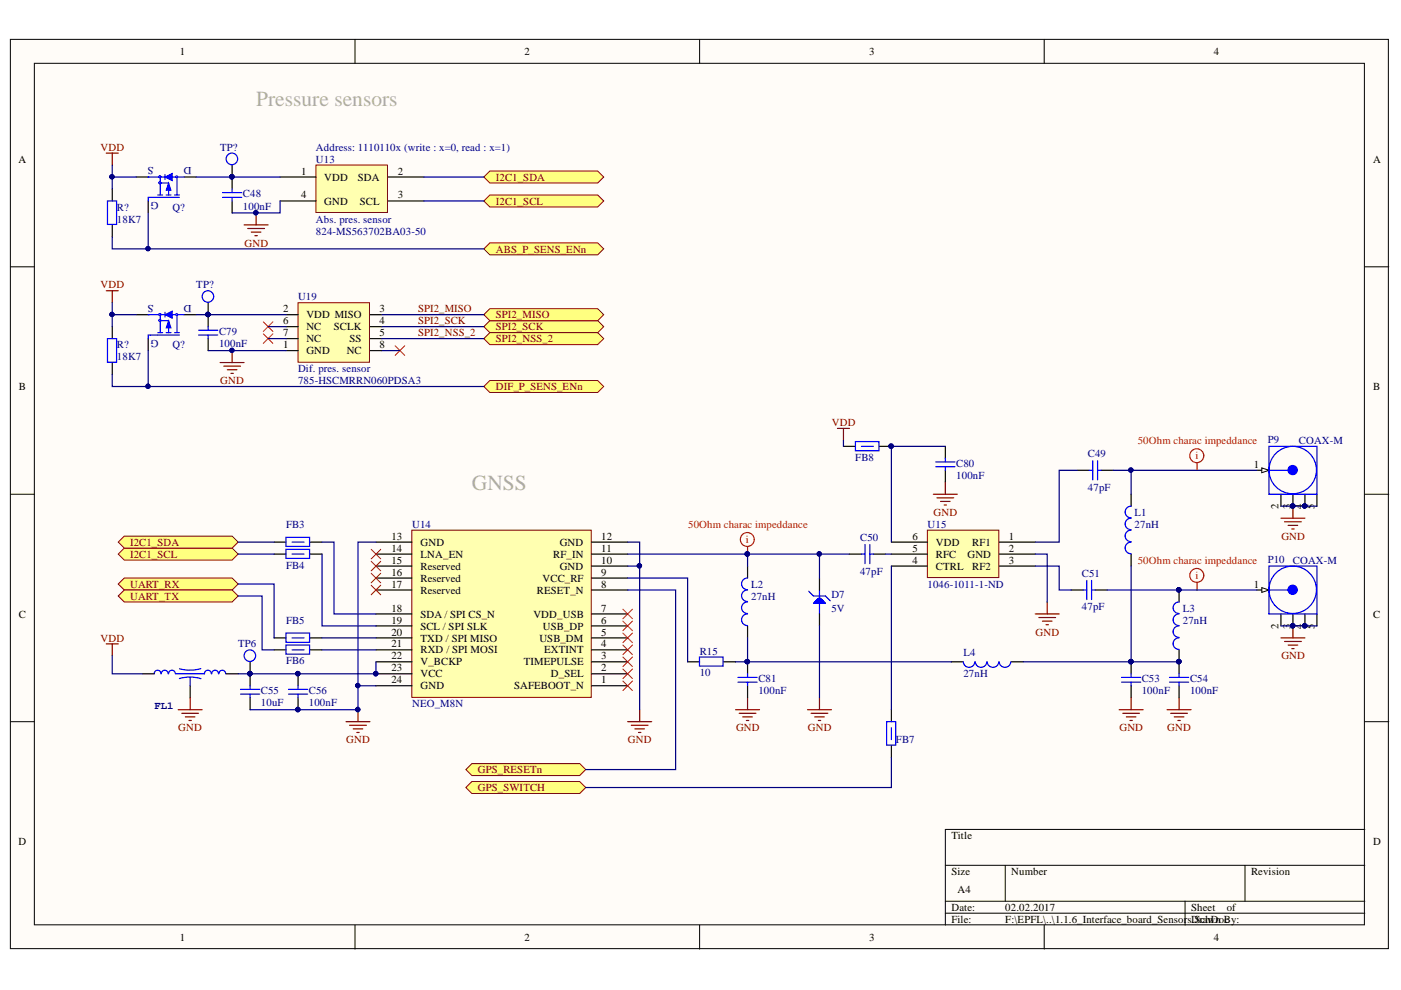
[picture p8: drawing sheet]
<svg xmlns="http://www.w3.org/2000/svg" width="297mm" height="210mm" viewBox="0 0 297 210" stroke-linecap="round" stroke-linejoin="round" font-family="sans-serif">
<defs><g id="words">
<g font-size="4.6" fill="#acb1a2">
<text x="54.3" y="22.6">Pressure sensors</text>
<text x="100.1" y="103.8">GNSS</text>
</g>
<g font-size="2.3">
<text x="38.1" y="11.7">1</text>
<text x="111.2" y="11.7">2</text>
<text x="184.3" y="11.7">3</text>
<text x="257.4" y="11.7">4</text>
<text x="3.9" y="34.5">A</text>
<text x="291.1" y="34.5">A</text>
<text x="63.9" y="37">1</text>
<text x="68.8" y="38.3">VDD</text>
<text x="75.9" y="38.3">SDA</text>
<text x="84.3" y="37">2</text>
<text x="63.9" y="42.1">4</text>
<text x="68.8" y="43.4">GND</text>
<text x="76.3" y="43.4">SCL</text>
<text x="84.3" y="42.1">3</text>
<text x="60.1" y="66.2">2</text>
<text x="60.1" y="68.8">6</text>
<text x="60.1" y="71.3">7</text>
<text x="65" y="67.5">VDD MISO</text>
<text x="65" y="70">NC</text>
<text x="70.8" y="70">SCLK</text>
<text x="80.4" y="66.2">3</text>
<text x="80.4" y="68.8">4</text>
<text x="80.4" y="71.3">5</text>
<text x="60.1" y="73.8">1</text>
<text x="65" y="75.1">GND</text>
<text x="65" y="72.6">NC</text>
<text x="73.5" y="75.1">NC</text>
<text x="74.1" y="72.6">SS</text>
<text x="80.4" y="73.8">8</text>
<text x="4" y="82.7">B</text>
<text x="291.1" y="82.7">B</text>
<text x="265.8" y="99.2">1</text>
<text x="271.1" y="108" transform="rotate(-90 271.1 108)">2</text>
<text x="273.6" y="108" transform="rotate(-90 273.6 108)">3</text>
<text x="276.2" y="108" transform="rotate(-90 276.2 108)">4</text>
<text x="278.7" y="108" transform="rotate(-90 278.7 108)">5</text>
<text x="83" y="114.5">13</text>
<text x="83" y="117">14</text>
<text x="83" y="119.5">15</text>
<text x="89.1" y="115.7">GND</text>
<text x="89.1" y="118.3">LNA_EN</text>
<text x="117.3" y="118.3">RF_IN</text>
<text x="118.7" y="115.7">GND</text>
<text x="127.5" y="119.5">10</text>
<text x="127.5" y="117">11</text>
<text x="127.5" y="114.5">12</text>
<text x="193.4" y="119.5">4</text>
<text x="193.4" y="117">5</text>
<text x="193.4" y="114.5">6</text>
<text x="198.4" y="118.3">RFC</text>
<text x="198.4" y="115.7">VDD</text>
<text x="205.1" y="118.3">GND</text>
<text x="206.1" y="115.7">RF1</text>
<text x="213.9" y="114.5">1</text>
<text x="213.9" y="117">2</text>
<text x="213.9" y="119.5">3</text>
<text x="83" y="122.1">16</text>
<text x="83" y="124.6">17</text>
<text x="89.1" y="120.8">Reserved</text>
<text x="89.1" y="123.3">Reserved</text>
<text x="89.1" y="125.9">Reserved</text>
<text x="113.8" y="125.9">RESET_N</text>
<text x="115" y="123.3">VCC_RF</text>
<text x="118.7" y="120.8">GND</text>
<text x="127.5" y="124.6">8</text>
<text x="127.5" y="122.1">9</text>
<text x="198.4" y="120.8">CTRL</text>
<text x="206.1" y="120.8">RF2</text>
<text x="265.8" y="124.6">1</text>
<text x="4" y="130.9">C</text>
<text x="83" y="129.7">18</text>
<text x="89.1" y="130.9">SDA / SPI CS_N</text>
<text x="113.1" y="130.9">VDD_USB</text>
<text x="127.5" y="129.7">7</text>
<text x="291.1" y="130.9">C</text>
<text x="83" y="132.2">19</text>
<text x="83" y="134.7">20</text>
<text x="83" y="137.3">21</text>
<text x="89.1" y="133.5">SCL / SPI SLK</text>
<text x="89.1" y="136">TXD / SPI MISO</text>
<text x="114.4" y="136">USB_DM</text>
<text x="115.1" y="133.5">USB_DP</text>
<text x="127.5" y="137.3">4</text>
<text x="127.5" y="134.7">5</text>
<text x="127.5" y="132.2">6</text>
<text x="271.1" y="133.3" transform="rotate(-90 271.1 133.3)">2</text>
<text x="273.6" y="133.3" transform="rotate(-90 273.6 133.3)">3</text>
<text x="276.2" y="133.3" transform="rotate(-90 276.2 133.3)">4</text>
<text x="278.7" y="133.3" transform="rotate(-90 278.7 133.3)">5</text>
<text x="83" y="139.8">22</text>
<text x="83" y="142.4">23</text>
<text x="89.1" y="138.6">RXD / SPI MOSI</text>
<text x="89.1" y="141.1">V_BCKP</text>
<text x="89.1" y="143.6">VCC</text>
<text x="111.1" y="141.1">TIMEPULSE</text>
<text x="115.4" y="138.6">EXTINT</text>
<text x="116.8" y="143.6">D_SEL</text>
<text x="127.5" y="142.4">2</text>
<text x="127.5" y="139.8">3</text>
<text x="83" y="144.9">24</text>
<text x="89.1" y="146.2">GND</text>
<text x="109" y="146.2">SAFEBOOT_N</text>
<text x="127.5" y="144.9">1</text>
<text x="3.9" y="179.2">D</text>
<text x="201.7" y="177.9">Title</text>
<text x="291.1" y="179.2">D</text>
<text x="201.7" y="185.5">Size</text>
<text x="214.4" y="185.5">Number</text>
<text x="265.2" y="185.5">Revision</text>
<text x="203" y="189.3">A4</text>
<text x="201.7" y="193.1">Date:</text>
<text x="201.7" y="195.7">File:</text>
<text x="213.1" y="193.1">02.02.2017</text>
<text x="213.1" y="195.7">F:\EPFL\..\1.1.6_Interface_board_SensorsDrawn c</text>
<text x="252.6" y="193.1">Sheet</text>
<text x="252.7" y="195.7">.SchDoBy:</text>
<text x="260.1" y="193.1">of</text>
<text x="38.1" y="199.5">1</text>
<text x="111.2" y="199.5">2</text>
<text x="184.3" y="199.5">3</text>
<text x="257.4" y="199.5">4</text>
</g>
<g font-size="2.3" fill="#800000">
<text x="21.3" y="31.9">VDD</text>
<text x="105.1" y="38.3">I2C1_SDA</text>
<text x="105.1" y="43.4">I2C1_SCL</text>
<text x="51.8" y="52.3">GND</text>
<text x="105.1" y="53.6">ABS_P_SENS_ENn</text>
<text x="21.3" y="61.2">VDD</text>
<text x="88.6" y="71.3">SPI2_NSS_2</text>
<text x="88.6" y="68.8">SPI2_SCK</text>
<text x="88.6" y="66.2">SPI2_MISO</text>
<text x="105.1" y="70">SPI2_SCK</text>
<text x="105.1" y="67.5">SPI2_MISO</text>
<text x="105.1" y="72.6">SPI2_NSS_2</text>
<text x="46.7" y="81.4">GND</text>
<text x="105.1" y="82.7">DIF_P_SENS_ENn</text>
<text x="176.4" y="90.3">VDD</text>
<text x="197.9" y="109.4">GND</text>
<text x="27.6" y="118.3">I2C1_SCL</text>
<text x="27.6" y="115.7">I2C1_SDA</text>
<text x="271.7" y="114.5">GND</text>
<text x="27.6" y="124.6">UART_RX</text>
<text x="27.6" y="127.1">UART_TX</text>
<text x="21.3" y="136">VDD</text>
<text x="219.6" y="134.7">GND</text>
<text x="271.7" y="139.8">GND</text>
<text x="37.8" y="155">GND</text>
<text x="156.1" y="155">GND</text>
<text x="171.3" y="155">GND</text>
<text x="237.3" y="155">GND</text>
<text x="247.5" y="155">GND</text>
<text x="73.4" y="157.6">GND</text>
<text x="133.1" y="157.6">GND</text>
<text x="101.3" y="167.8">GPS_SWITCH</text>
<text x="101.3" y="164">GPS_RESETn</text>
</g>
<g font-size="2.3" fill="#000080">
<text x="32.6" y="35.5" transform="rotate(-180 32.6 35.5)">S</text>
<text x="40.6" y="35.5" transform="rotate(-180 40.6 35.5)">D</text>
<text x="46.7" y="31.9">TP?</text>
<text x="67" y="34.5">U13</text>
<text x="67" y="31.9">Address: 1110110x (write : x=0, read : x=1)</text>
<text x="51.5" y="41.8">C48</text>
<text x="24.8" y="44.7">R?</text>
<text x="24.8" y="47.2">18K7</text>
<text x="33.6" y="42.8" transform="rotate(-180 33.6 42.8)">G</text>
<text x="36.5" y="44.7">Q?</text>
<text x="51.5" y="44.4">100nF</text>
<text x="67" y="47.2">Abs. pres. sensor</text>
<text x="67" y="49.8">824-MS563702BA03-50</text>
<text x="32.6" y="64.7" transform="rotate(-180 32.6 64.7)">S</text>
<text x="40.6" y="64.7" transform="rotate(-180 40.6 64.7)">D</text>
<text x="41.6" y="61.2">TP?</text>
<text x="63.2" y="63.7">U19</text>
<text x="46.4" y="71.1">C79</text>
<text x="24.8" y="73.8">R?</text>
<text x="24.8" y="76.4">18K7</text>
<text x="33.6" y="72.1" transform="rotate(-180 33.6 72.1)">G</text>
<text x="36.5" y="73.8">Q?</text>
<text x="46.4" y="73.6">100nF</text>
<text x="63.2" y="81.4">785-HSCMRRN060PDSA3</text>
<text x="63.2" y="78.9">Dif. pres. sensor</text>
<text x="268.8" y="93.9">P9</text>
<text x="275.4" y="94.1">COAX-M</text>
<text x="181.3" y="97.7">FB8</text>
<text x="202.7" y="98.9">C80</text>
<text x="202.7" y="101.5">100nF</text>
<text x="230.7" y="96.9">C49</text>
<text x="230.7" y="104.1">47pF</text>
<text x="60.6" y="111.9">FB3</text>
<text x="87.4" y="111.9">U14</text>
<text x="196.7" y="111.9">U15</text>
<text x="240.5" y="109.4">L1</text>
<text x="240.5" y="111.9">27nH</text>
<text x="182.4" y="114.7">C50</text>
<text x="268.8" y="119.3">P10</text>
<text x="274.1" y="119.5">COAX-M</text>
<text x="60.6" y="120.6">FB4</text>
<text x="159.3" y="124.6">L2</text>
<text x="182.4" y="121.8">47pF</text>
<text x="196.7" y="124.6">1046-1011-1-ND</text>
<text x="229.4" y="122.3">C51</text>
<text x="159.3" y="127.1">27nH</text>
<text x="176.3" y="126.9">D7</text>
<text x="176.3" y="129.7">5V</text>
<text x="229.4" y="129.4">47pF</text>
<text x="250.8" y="129.7">L3</text>
<text x="50.5" y="137.3">TP6</text>
<text x="60.6" y="132.2">FB5</text>
<text x="250.8" y="132.2">27nH</text>
<text x="60.6" y="140.8">FB6</text>
<text x="148.4" y="138.8">R15</text>
<text x="148.4" y="143.4">10</text>
<text x="204.3" y="139.1">L4</text>
<text x="204.3" y="143.6">27nH</text>
<text x="55.3" y="147.2">C55</text>
<text x="55.3" y="149.7">10uF</text>
<text x="65.5" y="147.2">C56</text>
<text x="65.5" y="149.7">100nF</text>
<text x="87.4" y="150">NEO_M8N</text>
<text x="160.8" y="144.6">C81</text>
<text x="160.8" y="147.2">100nF</text>
<text x="242.1" y="144.6">C53</text>
<text x="242.1" y="147.2">100nF</text>
<text x="252.3" y="144.6">C54</text>
<text x="252.3" y="147.2">100nF</text>
<text x="32.7" y="150.3">FL1</text>
<text x="190" y="157.6">FB7</text>
</g>
<g font-size="2.3" fill="#f00">
<text x="241.2" y="94.1">50Ohm charac impeddance</text>
<text x="253.5" y="97.4">i</text>
<text x="145.9" y="111.9">50Ohm charac impeddance</text>
<text x="158.2" y="115.2">i</text>
<text x="241.2" y="119.5">50Ohm charac impeddance</text>
<text x="253.5" y="122.8">i</text>
</g>
</g></defs>
<g fill="#fffcf8" stroke="#000" stroke-width=".21">
<path d="M2.2 8.3h292.2v192.8h-292.2z"/>
<path d="M7.3 13.4h282v182.7h-282z"/>
</g>
<g fill="none" stroke="#000" stroke-width=".21">
<path d="M75.3 8.3v5.1M148.3 8.3v5.1M221.4 8.3v5.1M2.2 56.6h5.1M289.4 56.6h5.1M2.2 104.8h5.1M289.4 104.8h5.1M2.2 153h5.1M289.4 153h5.1M289.4 175.9h-89v20.3M75.3 196.2v5M148.3 196.2v5"/>
<path d="M200.4 183.5h89M200.4 191.1h89M200.4 193.6h89M213.1 183.5v7.6M221.4 196.2v5M251.3 191.1v5.1M264 183.5v7.6"/>
</g>
<path d="M67 35h15.2v10h-15.2z" fill="#ffffb0" stroke="#800000" stroke-width=".21"/>
<path d="M59.4 37.5h7.6M82.3 37.5h7.6M59.4 42.6h7.6M82.3 42.6h7.6" fill="none" stroke="#000" stroke-width=".25"/>
<path d="M51.8 47.7h5M52.5 48.4h3.6M53.3 49.2h2M54 50h.6M54.3 45.1v2.6" fill="none" stroke="#800000" stroke-width=".25"/>
<circle cx="54.2" cy="45.1" r=".46" fill="#000080" stroke="#000080" stroke-width=".21"/>
<g fill="#ffff80" stroke="#800000" stroke-width=".21">
<path d="M102.6 42.6l1.3-1.3h22.8l1.3 1.3-1.3 1.3h-22.8z" fill-rule="evenodd"/>
<path d="M102.6 37.5l1.3-1.2h22.8l1.3 1.2-1.3 1.3h-22.8z" fill-rule="evenodd"/>
</g>
<path d="M49.2 37.5v2.6M49.2 42.6v2.5" fill="none" stroke="#000" stroke-width=".25"/>
<circle cx="49.2" cy="37.5" r=".46" fill="#000080" stroke="#000080" stroke-width=".21"/>
<path d="M47.2 40.8h4M47.2 41.8h4M49.2 40.1v.7M49.2 41.8v.8" fill="none" stroke="#00f" stroke-width=".25"/>
<path d="M87.3 112.4h38.1v35.5h-38.1z" fill="#ffffb0" stroke="#800000" stroke-width=".21"/>
<g fill="none" stroke="#000" stroke-width=".25">
<path d="M58.1 117.5h2.6M58.1 114.9h2.6M65.7 117.5h2.6M65.7 114.9h2.6M79.7 117.5h7.6M79.7 114.9h7.6M125.5 117.5h7.6M125.5 114.9h7.6M58.1 137.8h2.6M58.1 135.2h2.6M65.7 137.8h2.6M65.7 135.2h2.6"/>
<path d="M79.7 137.8h7.6M79.7 135.2h7.6M79.7 132.7h7.6M79.7 130.2h7.6M79.7 125.1h7.6M79.7 122.6h7.6M79.7 120h7.6M125.5 137.8h7.6M125.5 135.2h7.6M125.5 132.7h7.6M125.5 130.2h7.6M125.5 125.1h7.6"/>
<path d="M125.5 122.6h7.6M125.5 120h7.6M30.2 142.9h2.5M40.3 145.4v2.5M47.9 142.9h2.6M53 142.9v2.5M53 147.9v2.6M63.2 142.9v2.5M63.2 147.9v2.6M79.7 145.4h7.6M79.7 142.9h7.6M79.7 140.3h7.6"/>
<path d="M125.5 145.4h7.6M125.5 142.9h7.6M125.5 140.3h7.6"/>
</g>
<g fill="#000080" stroke="#000080" stroke-width=".21">
<circle cx="79.7" cy="142.8" r=".46"/>
<circle cx="75.8" cy="150.4" r=".46"/>
<circle cx="53" cy="142.8" r=".46"/>
<circle cx="63.1" cy="150.4" r=".46"/>
<circle cx="63.1" cy="142.8" r=".46"/>
</g>
<g fill="none" stroke="#800000" stroke-width=".25">
<path d="M22.5 136.5h2.6M23.8 136.5v2.6M37.8 150.5h5.1M38.5 151.2h3.6M39.3 152h2M40.1 152.8h.5M40.3 147.9v2.6M73.4 153h5M74.1 153.8h3.6M74.9 154.5h2M75.6 155.3h.6M75.9 150.5v2.5"/>
<path d="M133.1 153h5.1M133.8 153.8h3.6M134.6 154.5h2M135.4 155.3h.5M135.6 150.5v2.5"/>
</g>
<g fill="none" stroke="#f00" stroke-width=".21">
<path d="M78.7 119l2 2M78.7 116.5l2 2M80.7 119l-2 2M80.7 116.5l-2 2M78.7 124.1l2 2M78.7 121.5l2 2.1M80.7 124.1l-2 2M80.7 121.5l-2 2.1M132.1 139.3l2 2M132.1 136.8l2 2M132.1 134.2l2 2.1M132.1 131.7l2 2"/>
<path d="M132.1 129.2l2 2M134.1 139.3l-2 2M134.1 136.8l-2 2M134.1 134.2l-2 2.1M134.1 131.7l-2 2M134.1 129.2l-2 2M132.1 144.4l2 2M132.1 141.8l2 2.1M134.1 144.4l-2 2M134.1 141.8l-2 2.1"/>
</g>
<g fill="none" stroke="#00f" stroke-width=".25">
<path d="M60.6 116.5h5v1.9h-5zM60.6 113.9h5v2h-5zM61.9 117.5h2.6M61.9 114.9h2.6M60.6 136.8h5v1.9h-5zM60.6 134.2h5v2h-5zM61.9 137.8h2.6M61.9 135.2h2.6M34.1 142.9a.71 .71 0 0 0-.7-.8 .71 .71 0 0 0-.7 .8M35.6 142.9a.72 .72 0 0 0-.7-.8 .72 .72 0 0 0-.7 .8M37.2 142.9a.71 .71 0 0 0-.7-.8 .71 .71 0 0 0-.8 .8M38 143.9l2-.3h1.3l1.3 .3"/>
<path d="M40.3 143.6v1.8M42.6 141.8l-2 .3-1.3-.1-1.2-.2M44.8 142.9a.72 .72 0 0 0-.7-.8 .72 .72 0 0 0-.8 .8h-6M46.3 142.9a.71 .71 0 0 0-.7-.8 .71 .71 0 0 0-.7 .8M47.8 142.9a.71 .71 0 0 0-.7-.8 .71 .71 0 0 0-.7 .8M51 146.2h4.1M51 147.2h4.1M53 145.4v.8M53 147.2v.7M61.2 146.2h4M61.2 147.2h4M63.2 145.4v.8"/>
<path d="M63.2 147.2v.7"/>
</g>
<g fill="#ffff80" stroke="#800000" stroke-width=".21">
<path d="M25.1 117.5l1.2-1.3h22.9l1.3 1.3-1.3 1.3h-22.9z" fill-rule="evenodd"/>
<path d="M25.1 114.9l1.2-1.2h22.9l1.3 1.2-1.3 1.3h-22.9z" fill-rule="evenodd"/>
<path d="M25.1 123.8l1.2-1.2h22.9l1.3 1.2-1.3 1.3h-22.9z" fill-rule="evenodd"/>
<path d="M25.1 126.4l1.2-1.3h22.9l1.3 1.3-1.3 1.2h-22.9z" fill-rule="evenodd"/>
</g>
<g fill="none" stroke="#00f" stroke-width=".25">
<path d="M158.5 130.2a1.23 1.23 0 0 0-1.3 1.2 1.23 1.23 0 0 0 1.3 1.2M158.5 127.6a1.22 1.22 0 0 0-1.3 1.2 1.22 1.22 0 0 0 1.3 1.3M158.5 125.1a1.22 1.22 0 0 0-1.3 1.2 1.22 1.22 0 0 0 1.3 1.2M158.5 122.6a1.23 1.23 0 0 0-1.3 1.2 1.23 1.23 0 0 0 1.3 1.2M171.5 125.3l1 1.1h2.5l1 1M172.7 127.6h2.1M173 127.9v-.5h1.5v.5M173.2 127.9v-.8h1.1v.8M173.5 126.9l-1 1h2.5l-1-1M173.5 126.9h.5M173.5 126.9v1M173.7 125.1v5.1"/>
<path d="M174 126.9v1"/>
</g>
<path d="M158.5 120v2.6M158.5 132.7v2.5M173.7 122.6v2.5M173.7 130.2v2.5" fill="none" stroke="#000" stroke-width=".25"/>
<path d="M156 150.5h5M156.7 151.2h3.6M157.5 152h2M158.2 152.8h.6M158.5 147.9v2.6M171.2 150.5h5.1M172 151.2h3.5M172.7 152h2.1M173.5 152.8h.5M173.7 147.9v2.6" fill="none" stroke="#800000" stroke-width=".25"/>
<path d="M196.6 112.4h15.2v10.1h-15.2z" fill="#ffffb0" stroke="#800000" stroke-width=".21"/>
<g fill="none" stroke="#000" stroke-width=".25">
<path d="M228.4 99.7h2.5M233.5 99.7h2.5M266.5 99.7h2.5M180.1 117.5h2.5M185.2 117.5h2.5M189 114.9h7.6M189 117.5h7.6M211.9 114.9h7.6M211.9 117.5h7.6M279.2 104.8v2.5M189 120h7.6M211.9 120h7.6"/>
<path d="M227.1 125.1h2.6M232.2 125.1h2.5M250 125.1v2.5M250 137.8v5.1M145.8 140.3h2.5M153.4 140.3h2.6M201.7 140.3h2.5M214.4 140.3h2.5M239.8 140.3v2.6M239.8 145.4v2.5M250 145.4v2.5"/>
</g>
<g fill="none" stroke="#800000" stroke-width=".25">
<path d="M177.6 90.8h2.5M178.8 90.8v2.6M219.5 130.2h5.1M220.3 130.9h3.5M221 131.7h2M221.8 132.5h.5M222 127.6v2.6M237.3 150.5h5.1M238 151.2h3.6M238.8 152h2M239.6 152.8h.5M239.8 147.9v2.6"/>
<path d="M247.4 150.5h5.1M248.2 151.2h3.6M249 152h2M249.7 152.8h.5M250 147.9v2.6"/>
</g>
<g fill="none" stroke="#00f" stroke-width=".25">
<path d="M230.9 99.7h.8M231.7 97.7v4M232.7 97.7v4M232.7 99.7h.8M182.6 117.5h.8M183.4 115.5v4M184.4 115.5v4M184.4 117.5h.8M148.3 139.3h5v1.9h-5zM229.7 125.1h.7M230.4 123.1v4M231.4 123.1v4"/>
<path d="M231.4 125.1h.8M250 135.2a1.22 1.22 0 0 0-1.3 1.3 1.22 1.22 0 0 0 1.3 1.2M250 132.7a1.22 1.22 0 0 0-1.3 1.2 1.22 1.22 0 0 0 1.3 1.2M250 130.2a1.23 1.23 0 0 0-1.3 1.2 1.23 1.23 0 0 0 1.3 1.2M250 127.6a1.22 1.22 0 0 0-1.3 1.2 1.22 1.22 0 0 0 1.3 1.3M206.7 140.3a1.22 1.22 0 0 1-1.2 1.2 1.22 1.22 0 0 1-1.3-1.2M209.2 140.3a1.22 1.22 0 0 1-1.2 1.2 1.22 1.22 0 0 1-1.2-1.2M211.8 140.3a1.23 1.23 0 0 1-1.3 1.2 1.23 1.23 0 0 1-1.2-1.2M214.3 140.3a1.23 1.23 0 0 1-1.2 1.2 1.23 1.23 0 0 1-1.3-1.2M237.8 143.6h4.1M237.8 144.6h4.1M239.8 142.9v.7"/>
<path d="M239.8 144.6v.8M248 143.6h4M248 144.6h4M250 142.9v.7M250 144.6v.8"/>
<circle cx="274.1" cy="99.7" r="5"/>
</g>
<g fill="#000080" stroke="#000080" stroke-width=".21">
<circle cx="249.9" cy="140.3" r=".46"/>
<circle cx="249.9" cy="125.1" r=".47"/>
<circle cx="239.8" cy="140.3" r=".46"/>
</g>
<circle cx="274.1" cy="99.7" r=".97" fill="#00f" stroke="#00f" stroke-width=".25"/>
<path d="M267.5 99.2l1.5 .5-1.5 .5z" fill="#fffcf8"/>
<path d="M267.5 99.2l1.5 .5-1.5 .5z" fill="none" stroke="#000" stroke-width=".21"/>
<path d="M271.6 104.8v2.5M274.1 104.8v2.5M276.7 104.8v2.5M266.5 125.1h2.5M279.2 130.2v2.5" fill="none" stroke="#000" stroke-width=".25"/>
<g fill="#000080" stroke="#000080" stroke-width=".21">
<circle cx="274.1" cy="107.3" r=".46"/>
<circle cx="276.6" cy="107.3" r=".46"/>
</g>
<g fill="none" stroke="#00f" stroke-width=".25">
<path d="M269 94.6h10.2v10.2h-10.2zM269 99.7h4.1"/>
<circle cx="274.1" cy="125" r="5"/>
</g>
<circle cx="274.1" cy="125" r=".97" fill="#00f" stroke="#00f" stroke-width=".25"/>
<path d="M267.5 124.6l1.5 .5-1.5 .5z" fill="#fffcf8"/>
<path d="M267.5 124.6l1.5 .5-1.5 .5z" fill="none" stroke="#000" stroke-width=".21"/>
<path d="M239.8 104.8v2.5M239.8 117.5v2.5M271.6 130.2v2.5M274.1 130.2v2.5M276.7 130.2v2.5" fill="none" stroke="#000" stroke-width=".25"/>
<g fill="#000080" stroke="#000080" stroke-width=".21">
<circle cx="274.1" cy="132.7" r=".46"/>
<circle cx="276.6" cy="132.7" r=".47"/>
<circle cx="274.1" cy="107.3" r=".46"/>
<circle cx="158.4" cy="117.4" r=".47"/>
</g>
<path d="M239.8 114.9a1.23 1.23 0 0 0-1.2 1.3 1.23 1.23 0 0 0 1.2 1.2M239.8 112.4a1.22 1.22 0 0 0-1.2 1.2 1.22 1.22 0 0 0 1.2 1.2M239.8 109.9a1.22 1.22 0 0 0-1.2 1.2 1.22 1.22 0 0 0 1.2 1.2M239.8 107.3a1.23 1.23 0 0 0-1.2 1.3 1.23 1.23 0 0 0 1.2 1.2M269 120h10.2v10.2h-10.2zM269 125.1h4.1" fill="none" stroke="#00f" stroke-width=".25"/>
<path d="M271.6 109.9h5.1M272.4 110.6h3.5M273.1 111.4h2M273.9 112.2h.5M274.1 107.3v2.6M271.6 135.2h5.1M272.4 136h3.5M273.1 136.8h2M273.9 137.5h.5M274.1 132.7v2.5" fill="none" stroke="#800000" stroke-width=".25"/>
<g fill="none" stroke="#f00" stroke-width=".25">
<path d="M253.8 98.2v1.5M158.5 116v1.5M253.8 123.6v1.5"/>
<circle cx="253.7" cy="96.6" r="1.48"/>
<circle cx="158.4" cy="114.4" r="1.47"/>
<circle cx="253.7" cy="122" r="1.48"/>
</g>
<path d="M98.8 167l1.2-1.3h22.9l1.3 1.3-1.3 1.2h-22.9z" fill-rule="evenodd" fill="#ffff80" stroke="#800000" stroke-width=".21"/>
<path d="M178.8 94.6h2.6M186.5 94.6h2.5M200.4 94.6v2.6M200.4 99.7v2.6M158.5 140.3v2.6M158.5 145.4v2.5M189 150.5v2.5M189 158.1v2.5" fill="none" stroke="#000" stroke-width=".25"/>
<path d="M181.4 93.6h4.9v2h-4.9zM182.6 94.6h2.6M198.4 97.9h4.1M198.4 99h4.1M200.4 97.2v.7M200.4 99v.7M156.5 143.6h4M156.5 144.6h4M158.5 142.9v.7M158.5 144.6v.8M188 153h1.9v5h-1.9zM189 154.3v2.5" fill="none" stroke="#00f" stroke-width=".25"/>
<g fill="#000080" stroke="#000080" stroke-width=".21">
<circle cx="188.9" cy="94.6" r=".47"/>
<circle cx="158.4" cy="140.3" r=".46"/>
</g>
<path d="M197.9 104.8h5.1M198.7 105.6h3.5M199.4 106.3h2M200.2 107.1h.5M200.4 102.3v2.5" fill="none" stroke="#800000" stroke-width=".25"/>
<path d="M63.2 64.2h15.1v12.6h-15.1z" fill="#ffffb0" stroke="#800000" stroke-width=".21"/>
<path d="M44.1 66.7v2.6M44.1 71.8v2.5M60.7 74.3h2.5M60.7 66.7h2.5M60.7 69.3h2.5M60.7 71.8h2.5M78.4 74.3h2.6M78.4 66.7h2.6M78.4 69.3h2.6M78.4 71.8h2.6" fill="none" stroke="#000" stroke-width=".25"/>
<path d="M46.7 76.9h5.1M47.4 77.6h3.6M48.2 78.4h2M49 79.2h.5M49.2 74.3v2.6" fill="none" stroke="#800000" stroke-width=".25"/>
<g fill="#000080" stroke="#000080" stroke-width=".21">
<circle cx="49.2" cy="74.3" r=".46"/>
<circle cx="44.1" cy="66.7" r=".46"/>
</g>
<path d="M42.1 70h4.1M42.1 71h4.1M44.1 69.3v.7M44.1 71v.8" fill="none" stroke="#00f" stroke-width=".25"/>
<g fill="#ffff80" stroke="#800000" stroke-width=".21">
<path d="M102.6 69.3l1.3-1.3h22.8l1.3 1.3-1.3 1.2h-22.8z" fill-rule="evenodd"/>
<path d="M102.6 66.7l1.3-1.2h22.8l1.3 1.2-1.3 1.3h-22.8z" fill-rule="evenodd"/>
<path d="M102.6 71.8l1.3-1.3h22.8l1.3 1.3-1.3 1.3h-22.8z" fill-rule="evenodd"/>
</g>
<path d="M55.8 68.2l2.1 2.1M55.8 70.8l2.1 2M57.9 68.2l-2.1 2.1M57.9 70.8l-2.1 2M83.8 73.3l2 2.1M85.8 73.3l-2 2.1" fill="none" stroke="#f00" stroke-width=".21"/>
<path d="M53 140.3v2.6" fill="none" stroke="#000" stroke-width=".25"/>
<circle cx="53" cy="142.8" r=".46" fill="#000080" stroke="#000080" stroke-width=".21"/>
<circle cx="53" cy="139" r="1.23" fill="none" stroke="#00f" stroke-width=".25"/>
<path d="M98.8 163.2l1.2-1.3h22.9l1.3 1.3-1.3 1.2h-22.9z" fill-rule="evenodd" fill="#ffff80" stroke="#800000" stroke-width=".21"/>
<path d="M22.5 32.5h2.6M23.8 32.5v2.5" fill="none" stroke="#800000" stroke-width=".25"/>
<path d="M102.6 52.8l1.3-1.3h22.8l1.3 1.3-1.3 1.2h-22.8z" fill-rule="evenodd" fill="#ffff80" stroke="#800000" stroke-width=".21"/>
<path d="M28.9 37.5h2.5M39 37.5h2.6M49.2 35v2.5M23.8 40.1v2.5M23.8 47.7v2.5M31.4 42.6v2.5" fill="none" stroke="#000" stroke-width=".25"/>
<g fill="none" stroke="#00f" stroke-width=".25">
<path d="M31.4 37.5h.1M34 38.8v2.5M35.7 38.8v2.5M37.5 37.5h1.5M22.8 42.6h1.9v5h-1.9zM31.9 41.8h-.5v.8M33.5 41.8h4.5M33.5 41.3h1M35.2 41.3h1.1M37 41.3h1"/>
<circle cx="49.2" cy="33.7" r="1.23"/>
</g>
<circle cx="49.2" cy="37.5" r=".46" fill="#000080" stroke="#000080" stroke-width=".21"/>
<path d="M35.7 38.8l.6 1.5h-1.1z" fill="#00f"/>
<path d="M35.7 38.8l.6 1.5h-1.1z" fill="none" stroke="#00f" stroke-width=".21"/>
<path d="M34 37.5h2.5M35 37v1" fill="none" stroke="#00f" stroke-width=".25"/>
<path d="M35 37.5l1.5-.7v1.5z" fill="#00f"/>
<path d="M35 37.5l1.5-.7v1.5z" fill="none" stroke="#00f" stroke-width=".21"/>
<path d="M34 38.8h1.7" fill="none" stroke="#00f" stroke-width=".25"/>
<circle cx="33.9" cy="38.8" r=".22" fill="#c0c0c0" stroke="#00f" stroke-width=".21"/>
<path d="M31.9 41.8h1.6" fill="none" stroke="#00f" stroke-width=".25"/>
<circle cx="33.9" cy="37.5" r=".21" fill="#c0c0c0" stroke="#00f" stroke-width=".21"/>
<path d="M31.4 37.5h2.6v1.3M36.5 37.5h1v3.8" fill="none" stroke="#00f" stroke-width=".25"/>
<g fill="#c0c0c0" stroke="#00f" stroke-width=".21">
<circle cx="37.5" cy="37.5" r=".21"/>
<circle cx="33.9" cy="37.5" r=".21"/>
<circle cx="33.9" cy="38.8" r=".22"/>
</g>
<path d="M22.5 61.6h2.6M23.8 61.6v2.6" fill="none" stroke="#800000" stroke-width=".25"/>
<path d="M23.8 69.3v2.5M23.8 76.9v2.5M28.9 66.7h2.5M31.4 71.8v2.5M39 66.7h2.6" fill="none" stroke="#000" stroke-width=".25"/>
<path d="M22.8 71.8h1.9v5h-1.9zM31.4 66.7h.1M31.9 71h-.5v.8M33.5 71h4.5M33.5 70.5h1M34 68v2.5M35.2 70.5h1.1M35.7 68v2.5M37 70.5h1M37.5 66.7h1.5" fill="none" stroke="#00f" stroke-width=".25"/>
<path d="M35.7 68l.6 1.5h-1.1z" fill="#00f"/>
<path d="M35.7 68l.6 1.5h-1.1z" fill="none" stroke="#00f" stroke-width=".21"/>
<path d="M34 66.7h2.5M35 66.2v1" fill="none" stroke="#00f" stroke-width=".25"/>
<path d="M35 66.7l1.5-.7v1.5z" fill="#00f"/>
<path d="M35 66.7l1.5-.7v1.5z" fill="none" stroke="#00f" stroke-width=".21"/>
<path d="M34 68h1.7" fill="none" stroke="#00f" stroke-width=".25"/>
<circle cx="33.9" cy="67.9" r=".21" fill="#c0c0c0" stroke="#00f" stroke-width=".21"/>
<path d="M31.9 71h1.6" fill="none" stroke="#00f" stroke-width=".25"/>
<circle cx="33.9" cy="66.7" r=".21" fill="#c0c0c0" stroke="#00f" stroke-width=".21"/>
<path d="M31.4 66.7h2.6v1.3M36.5 66.7h1v3.8" fill="none" stroke="#00f" stroke-width=".25"/>
<g fill="#c0c0c0" stroke="#00f" stroke-width=".21">
<circle cx="37.5" cy="66.7" r=".21"/>
<circle cx="33.9" cy="66.7" r=".21"/>
<circle cx="33.9" cy="67.9" r=".21"/>
</g>
<path d="M102.6 81.9l1.3-1.2h22.8l1.3 1.2-1.3 1.3h-22.8z" fill-rule="evenodd" fill="#ffff80" stroke="#800000" stroke-width=".21"/>
<path d="M44.1 64.2v2.5" fill="none" stroke="#000" stroke-width=".25"/>
<g fill="#000080" stroke="#000080" stroke-width=".21">
<circle cx="44.1" cy="66.7" r=".46"/>
<circle cx="54.2" cy="45.1" r=".46"/>
<circle cx="75.8" cy="145.3" r=".46"/>
<circle cx="135.6" cy="120" r=".46"/>
<circle cx="79.7" cy="142.8" r=".46"/>
<circle cx="63.1" cy="142.8" r=".46"/>
<circle cx="53" cy="142.8" r=".46"/>
<circle cx="75.8" cy="150.4" r=".46"/>
<circle cx="63.1" cy="150.4" r=".46"/>
<circle cx="158.4" cy="117.4" r=".47"/>
<circle cx="173.7" cy="117.4" r=".46"/>
<circle cx="239.8" cy="140.3" r=".46"/>
<circle cx="249.9" cy="140.3" r=".46"/>
<circle cx="158.4" cy="140.3" r=".46"/>
<circle cx="239.8" cy="99.7" r=".46"/>
<circle cx="249.9" cy="125.1" r=".47"/>
<circle cx="274.1" cy="107.3" r=".46"/>
<circle cx="276.6" cy="107.3" r=".46"/>
<circle cx="274.1" cy="132.7" r=".46"/>
<circle cx="276.6" cy="132.7" r=".47"/>
<circle cx="188.9" cy="94.6" r=".47"/>
<circle cx="49.2" cy="37.5" r=".46"/>
<circle cx="31.4" cy="52.7" r=".46"/>
<circle cx="23.7" cy="37.5" r=".46"/>
<circle cx="49.2" cy="74.3" r=".46"/>
<circle cx="23.7" cy="66.7" r=".46"/>
<circle cx="31.4" cy="81.9" r=".46"/>
</g>
<circle cx="44.1" cy="62.9" r="1.22" fill="none" stroke="#00f" stroke-width=".25"/>
<g fill="none" stroke="#000080" stroke-width=".25">
<path d="M23.8 35v5.1M23.8 37.5h5.1M41.6 37.5h17.8M89.9 37.5h12.7M23.8 50.2v2.6h7.6M31.4 45.1v7.7h71.2M59.4 42.6v2.5h-10.2M89.9 42.6h12.7M23.8 64.2v5.1M23.8 79.4v2.5h78.8M23.8 66.7h5.1M31.4 74.3v7.6"/>
<path d="M41.6 66.7h19.1M44.1 74.3h16.6M56.8 71.8h3.9M56.8 69.3h3.9M81 71.8h21.6M81 69.3h21.6M81 66.7h21.6M81 74.3h3.8M178.8 93.4v1.2M200.4 94.6h-11.4v20.3M228.4 99.7h-3.8v15.2h-5.1M236 99.7h30.5"/>
<path d="M239.8 99.7v5.1M50.5 114.9h7.6M50.5 117.5h7.6M68.3 114.9h2.5v15.3h8.9M68.3 117.5v15.2h11.4M79.7 114.9h-3.8v30.5M133.1 117.5h40.6v5.1M133.1 114.9h2.5v35.6M158.5 117.5v2.5M173.7 117.5h6.4M187.7 117.5h1.3M219.5 117.5h2.5v10.1"/>
<path d="M271.6 107.3h7.6M23.8 139.1v3.8h6.4M50.5 126.4h5.1v11.4h2.5M50.5 123.8h7.6v11.4M68.3 137.8h11.4M68.3 135.2h11.4M133.1 122.6h12.7v17.7M133.1 125.1h10.1v38.1h-19M133.1 120h2.5M158.5 135.2v5.1M173.7 132.7v15.2M189 120v30.5"/>
<path d="M219.5 120h5.1v5.1h2.5M234.7 125.1h31.8M239.8 120v20.3M271.6 132.7h7.6M79.7 140.3v2.6h-29.2M79.7 145.4h-3.8v5.1h-22.9M156 140.3h45.7M216.9 140.3h33.1M189 160.6v6.4h-64.8"/>
</g>
<use href="#words"/>
</svg>
